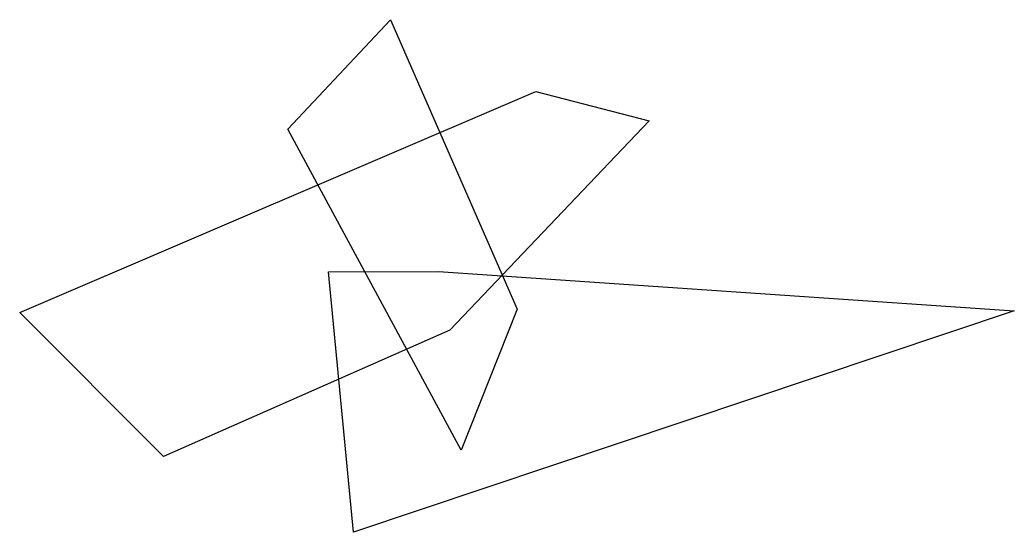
# Model space of a CAD drawing. Extents: x -1.39 to 1.83, y -0.65 to 1.01.
import ezdxf

# ---------------------------------------------------------------- set-up
doc = ezdxf.new("R2010")
doc.units = 0

msp = doc.modelspace()

# ---------------------------------------------------------------- linework, layer by layer
at = {"layer": 'OUTLINE_nt', "linetype": 'CONTINUOUS'}
msp.add_polyline3d([(-0.3122, -0.654, 0), (-0.3927, 0.1892, 0), (-0.0374, 0.1902, 0), (1.8261, 0.0633, 0), (-0.3122, -0.654, 0)], close=True, dxfattribs=at)
at = {"layer": 'OUTLINE_ot', "linetype": 'CONTINUOUS'}
msp.add_polyline3d([(0.0361, -0.3886, 0), (-0.5248, 0.6512, 0), (-0.192, 1.0056, 0), (0.2173, 0.0682, 0), (0.0361, -0.3886, 0)], close=True, dxfattribs=at)
at = {"layer": 'OUTLINE_q', "linetype": 'CONTINUOUS'}
msp.add_polyline3d([(-0.9274, -0.4089, 0), (-1.3917, 0.057, 0), (0.2784, 0.773, 0), (0.6454, 0.6785, 0), (0, 0, 0), (-0.9274, -0.4089, 0)], close=True, dxfattribs=at)

doc.saveas('drawing.dxf')
